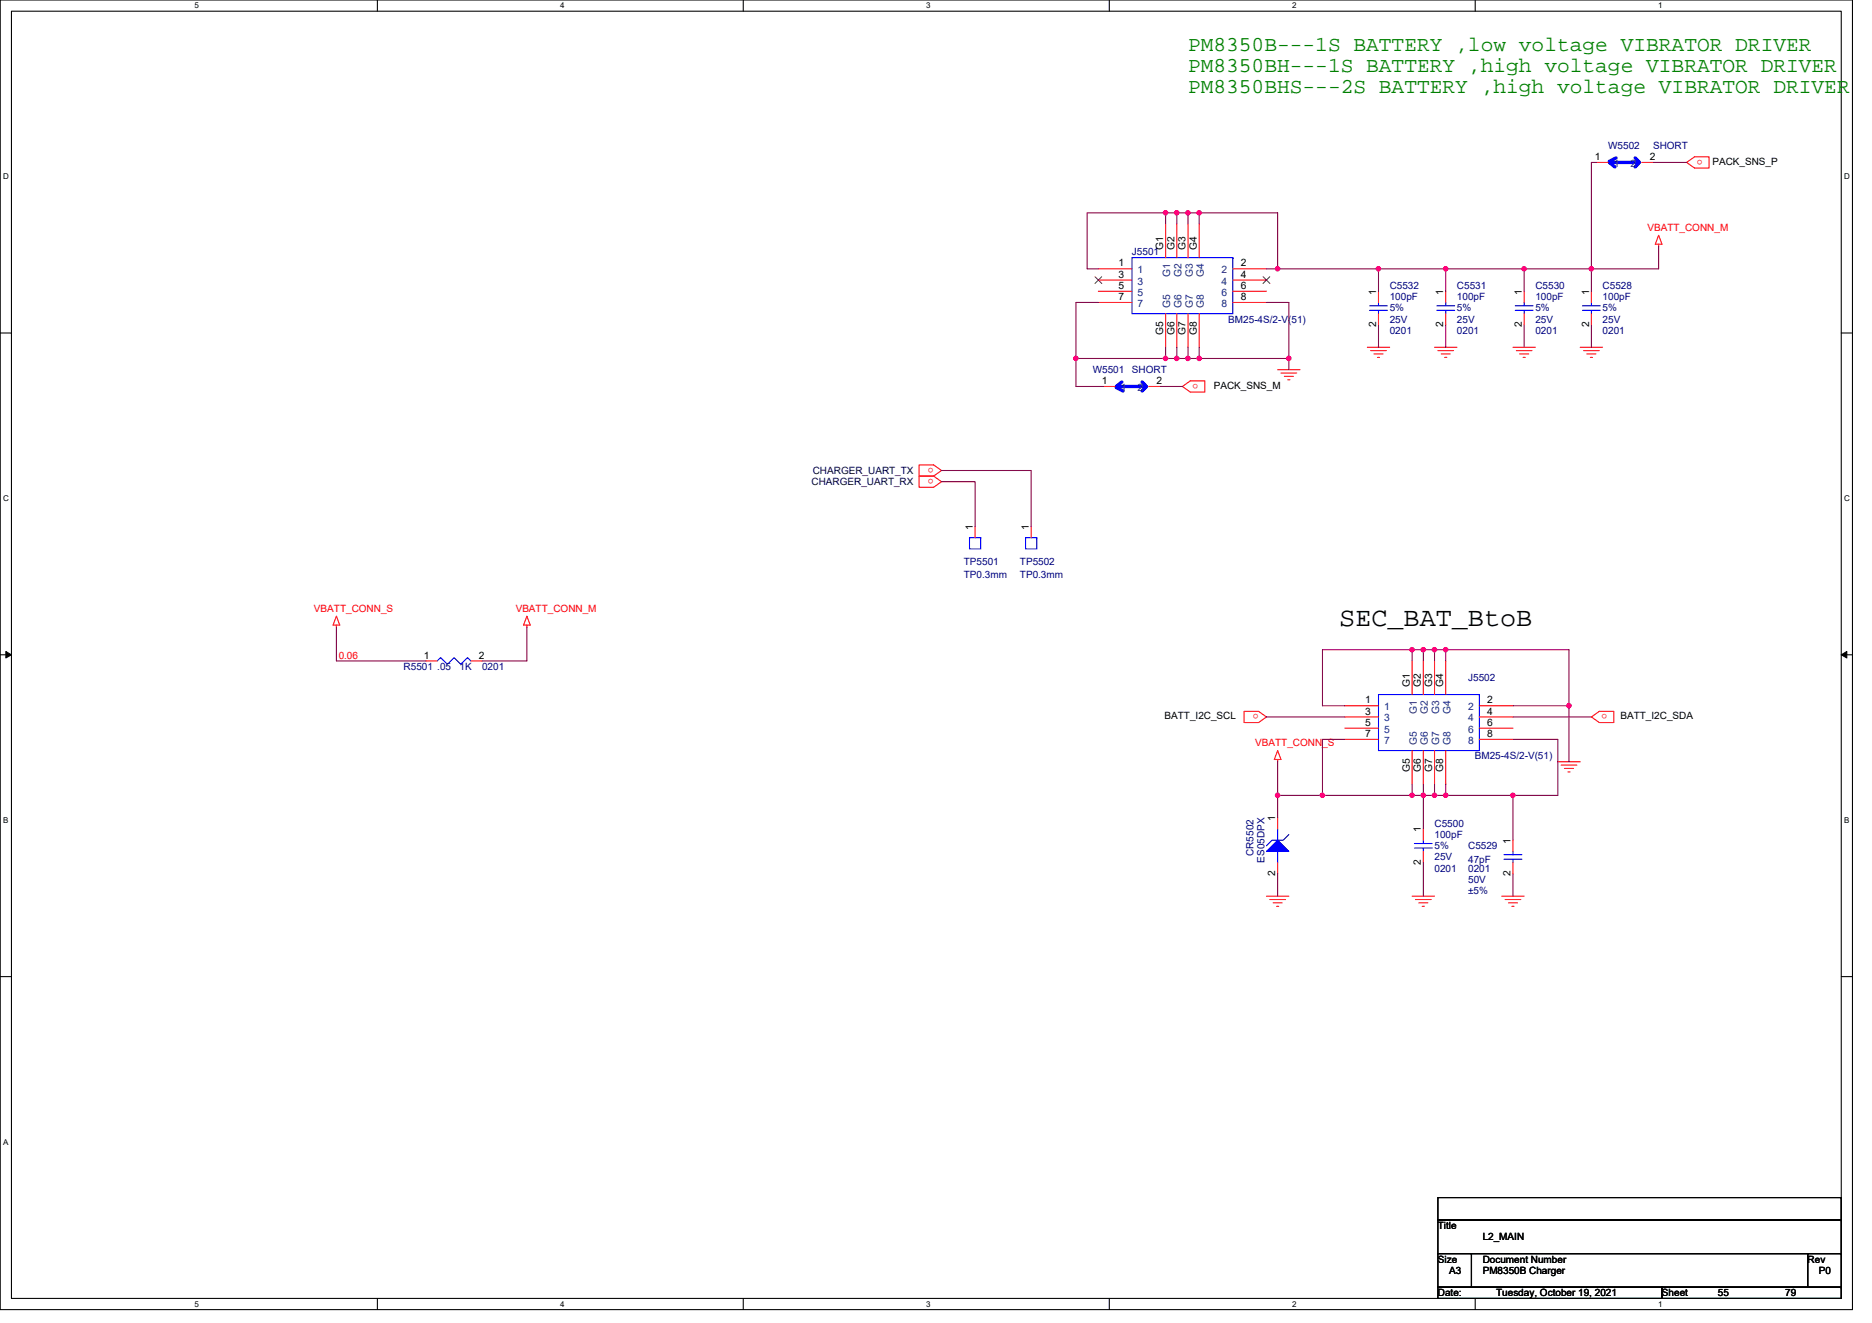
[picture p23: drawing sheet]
<svg xmlns="http://www.w3.org/2000/svg" width="297mm" height="210mm" viewBox="0 0 297 210" stroke-linecap="round" stroke-linejoin="round" font-family="sans-serif">
<defs><g id="words">
<text font-size="4.3" x="212.5" y="99.4">SEC_BAT_BtoB</text>
<g font-size="3.4" fill="#008000">
<text x="188.5" y="8">PM8350B---1S BATTERY ,low voltage VIBRATOR DRIVER</text>
<text x="188.5" y="11.4">PM8350BH---1S BATTERY ,high voltage VIBRATOR DRIVER</text>
<text x="188.5" y="14.8">PM8350BHS---2S BATTERY ,high voltage VIBRATOR DRIVER</text>
</g>
<g font-size="1.6" fill="#000080">
<text x="255.2" y="23.6">W5502</text>
<text x="262.3" y="23.6">SHORT</text>
<text x="179.6" y="40.5">J5501</text>
<text x="220.5" y="45.9">C5532</text>
<text x="220.5" y="47.6">100pF</text>
<text x="231.2" y="45.9">C5531</text>
<text x="231.2" y="47.6">100pF</text>
<text x="243.6" y="45.9">C5530</text>
<text x="243.6" y="47.6">100pF</text>
<text x="254.3" y="45.9">C5528</text>
<text x="254.3" y="47.6">100pF</text>
<text x="194.9" y="51.2">BM25-4S/2-V(51)</text>
<text x="220.5" y="53">0201</text>
<text x="220.5" y="51.2">25V</text>
<text x="220.5" y="49.4">5%</text>
<text x="231.2" y="53">0201</text>
<text x="231.2" y="51.2">25V</text>
<text x="231.2" y="49.4">5%</text>
<text x="243.6" y="53">0201</text>
<text x="243.6" y="51.2">25V</text>
<text x="243.6" y="49.4">5%</text>
<text x="254.3" y="53">0201</text>
<text x="254.3" y="51.2">25V</text>
<text x="254.3" y="49.4">5%</text>
<text x="173.4" y="59.2">W5501</text>
<text x="179.6" y="59.2">SHORT</text>
<text x="152.9" y="89.6">TP5501</text>
<text x="161.8" y="89.6">TP5502</text>
<text x="152.9" y="91.7">TP0.3mm</text>
<text x="161.8" y="91.7">TP0.3mm</text>
<text x="64" y="106.3">R5501 .05</text>
<text x="72.9" y="106.3">1K</text>
<text x="76.5" y="106.3">0201</text>
<text x="233" y="108.1">J5502</text>
<text x="234" y="120.5">BM25-4S/2-V(51)</text>
<text x="227.6" y="131.2">C5500</text>
<text x="198.9" y="135.8" transform="rotate(-90 198.9 135.8)">CR5502</text>
<text x="200.7" y="136.9" transform="rotate(-90 200.7 136.9)">ES05DPX</text>
<text x="227.6" y="133">100pF</text>
<text x="227.6" y="136.5">25V</text>
<text x="227.6" y="134.8">5%</text>
<text x="233" y="134.8">C5529</text>
<text x="233" y="136.9">47pF</text>
<text x="227.6" y="138.3">0201</text>
<text x="233" y="138.3">0201</text>
<text x="233" y="140.1">50V</text>
<text x="233" y="141.9">±5%</text>
</g>
<g font-size="1.6">
<text x="253" y="25.4">1</text>
<text x="261.8" y="25.4">2</text>
<text x="271.7" y="26.1">PACK_SNS_P</text>
<text x="184.6" y="39.6" transform="rotate(-90 184.6 39.6)">G1</text>
<text x="186.3" y="39.6" transform="rotate(-90 186.3 39.6)">G2</text>
<text x="188.1" y="39.6" transform="rotate(-90 188.1 39.6)">G3</text>
<text x="189.9" y="39.6" transform="rotate(-90 189.9 39.6)">G4</text>
<text x="177.5" y="42.3">1</text>
<text x="177.5" y="47.6">7</text>
<text x="177.5" y="44.1">3</text>
<text x="177.5" y="45.8">5</text>
<text x="196.9" y="42.3">2</text>
<text x="196.9" y="45.8">6</text>
<text x="196.9" y="44.1">4</text>
<text x="196.9" y="47.6">8</text>
<text x="218.4" y="46.8" transform="rotate(-90 218.4 46.8)">1</text>
<text x="229" y="46.8" transform="rotate(-90 229 46.8)">1</text>
<text x="241.5" y="46.8" transform="rotate(-90 241.5 46.8)">1</text>
<text x="252.1" y="46.8" transform="rotate(-90 252.1 46.8)">1</text>
<text x="184.6" y="53.2" transform="rotate(-90 184.6 53.2)">G5</text>
<text x="186.3" y="53.2" transform="rotate(-90 186.3 53.2)">G6</text>
<text x="188.1" y="53.2" transform="rotate(-90 188.1 53.2)">G7</text>
<text x="189.9" y="53.2" transform="rotate(-90 189.9 53.2)">G8</text>
<text x="218.4" y="51.9" transform="rotate(-90 218.4 51.9)">2</text>
<text x="229" y="51.9" transform="rotate(-90 229 51.9)">2</text>
<text x="241.5" y="51.9" transform="rotate(-90 241.5 51.9)">2</text>
<text x="252.1" y="51.9" transform="rotate(-90 252.1 51.9)">2</text>
<text x="174.8" y="61">1</text>
<text x="183.5" y="61">2</text>
<text x="192.6" y="61.7">PACK_SNS_M</text>
<text x="154.3" y="84.1" transform="rotate(-90 154.3 84.1)">1</text>
<text x="163.2" y="84.1" transform="rotate(-90 163.2 84.1)">1</text>
<text x="67.2" y="104.5">1</text>
<text x="76" y="104.5">2</text>
<text x="216.6" y="111.6">1</text>
<text x="216.6" y="113.4">3</text>
<text x="223.7" y="109" transform="rotate(-90 223.7 109)">G1</text>
<text x="225.5" y="109" transform="rotate(-90 225.5 109)">G2</text>
<text x="227.2" y="109" transform="rotate(-90 227.2 109)">G3</text>
<text x="229" y="109" transform="rotate(-90 229 109)">G4</text>
<text x="236" y="111.6">2</text>
<text x="236" y="113.4">4</text>
<text x="184.8" y="114.2">BATT_I2C_SCL</text>
<text x="216.6" y="117">7</text>
<text x="216.6" y="115.2">5</text>
<text x="236" y="115.2">6</text>
<text x="236" y="117">8</text>
<text x="257.1" y="114.2">BATT_I2C_SDA</text>
<text x="223.7" y="122.6" transform="rotate(-90 223.7 122.6)">G5</text>
<text x="225.5" y="122.6" transform="rotate(-90 225.5 122.6)">G6</text>
<text x="227.2" y="122.6" transform="rotate(-90 227.2 122.6)">G7</text>
<text x="229" y="122.6" transform="rotate(-90 229 122.6)">G8</text>
<text x="202.3" y="130.3" transform="rotate(-90 202.3 130.3)">1</text>
<text x="225.5" y="137.3" transform="rotate(-90 225.5 137.3)">2</text>
<text x="225.5" y="132.1" transform="rotate(-90 225.5 132.1)">1</text>
<text x="239.7" y="133.9" transform="rotate(-90 239.7 133.9)">1</text>
<text x="202.3" y="139.1" transform="rotate(-90 202.3 139.1)">2</text>
<text x="239.7" y="139.1" transform="rotate(-90 239.7 139.1)">2</text>
<text x="228.2" y="195.1">Title</text>
<text x="235.3" y="196.8">L2_MAIN</text>
<text x="228.2" y="200.4">Size</text>
<text x="229.9" y="202.2">A3</text>
<text x="235.3" y="200.4">Document Number</text>
<text x="235.3" y="202.2">PM8350B Charger</text>
<text x="286.8" y="200.4">Rev</text>
<text x="288.6" y="202.2">P0</text>
<text x="228.2" y="205.7">Date:</text>
<text x="237.4" y="205.7">Tuesday, October 19, 2021</text>
<text x="263.7" y="205.7">Sheet</text>
<text x="272.6" y="205.7">55</text>
<text x="283.3" y="205.7">79</text>
</g>
<g font-size="1.6" fill="#004080">
<text x="256.1" y="26.5">1</text>
<text x="258.7" y="26.5">2</text>
<text x="180.5" y="43.4">1</text>
<text x="180.5" y="45.2">3</text>
<text x="180.5" y="46.9">5</text>
<text x="185.7" y="44" transform="rotate(-90 185.7 44)">G1</text>
<text x="187.5" y="44" transform="rotate(-90 187.5 44)">G2</text>
<text x="189.2" y="44" transform="rotate(-90 189.2 44)">G3</text>
<text x="191" y="44" transform="rotate(-90 191 44)">G4</text>
<text x="193.8" y="43.4">2</text>
<text x="193.8" y="46.9">6</text>
<text x="193.8" y="45.2">4</text>
<text x="180.5" y="48.7">7</text>
<text x="185.7" y="48.9" transform="rotate(-90 185.7 48.9)">G5</text>
<text x="187.5" y="48.9" transform="rotate(-90 187.5 48.9)">G6</text>
<text x="189.2" y="48.9" transform="rotate(-90 189.2 48.9)">G7</text>
<text x="191" y="48.9" transform="rotate(-90 191 48.9)">G8</text>
<text x="193.8" y="48.7">8</text>
<text x="177.8" y="62.1">1</text>
<text x="180.5" y="62.1">2</text>
<text x="219.6" y="112.7">1</text>
<text x="224.8" y="113.3" transform="rotate(-90 224.8 113.3)">G1</text>
<text x="226.6" y="113.3" transform="rotate(-90 226.6 113.3)">G2</text>
<text x="228.4" y="113.3" transform="rotate(-90 228.4 113.3)">G3</text>
<text x="230.1" y="113.3" transform="rotate(-90 230.1 113.3)">G4</text>
<text x="233" y="112.7">2</text>
<text x="219.6" y="118.1">7</text>
<text x="219.6" y="114.5">3</text>
<text x="219.6" y="116.3">5</text>
<text x="224.8" y="118.2" transform="rotate(-90 224.8 118.2)">G5</text>
<text x="226.6" y="118.2" transform="rotate(-90 226.6 118.2)">G6</text>
<text x="228.4" y="118.2" transform="rotate(-90 228.4 118.2)">G7</text>
<text x="230.1" y="118.2" transform="rotate(-90 230.1 118.2)">G8</text>
<text x="233" y="116.3">6</text>
<text x="233" y="114.5">4</text>
<text x="233" y="118.1">8</text>
</g>
<g font-size="1.6" fill="#f00">
<text x="270.1" y="25.4" transform="rotate(180 270.1 25.4)">o</text>
<text x="261.4" y="36.6">VBATT_CONN_M</text>
<text x="190.1" y="60.9" transform="rotate(180 190.1 60.9)">o</text>
<text x="148.1" y="74.3" transform="rotate(180 148.1 74.3)">o</text>
<text x="148.1" y="76" transform="rotate(180 148.1 76)">o</text>
<text x="49.8" y="97.1">VBATT_CONN_S</text>
<text x="81.8" y="97.1">VBATT_CONN_M</text>
<text x="53.7" y="104.5">0.06</text>
<text x="199.7" y="113.4" transform="rotate(180 199.7 113.4)">o</text>
<text x="255" y="113.4" transform="rotate(180 255 113.4)">o</text>
<text x="199.2" y="118.4">VBATT_CONN_S</text>
</g>
<g font-size="1.6" fill="#000040">
<text x="128.8" y="77">CHARGER_UART_RX</text>
<text x="129" y="75.2">CHARGER_UART_TX</text>
</g>
<g font-size="1.3">
<text x="30.8" y="1.3">5</text>
<text x="88.9" y="1.3">4</text>
<text x="147" y="1.3">3</text>
<text x="205" y="1.3">2</text>
<text x="263.1" y="1.3">1</text>
<text x=".5" y="28.4">D</text>
<text x="292.6" y="28.4">D</text>
<text x=".5" y="79.5">C</text>
<text x="292.6" y="79.5">C</text>
<text x=".5" y="130.6">B</text>
<text x="292.6" y="130.6">B</text>
<text x=".5" y="181.7">A</text>
<text x="30.8" y="207.4">5</text>
<text x="88.9" y="207.4">4</text>
<text x="147" y="207.4">3</text>
<text x="205" y="207.4">2</text>
<text x="263.1" y="207.4">1</text>
</g>
</g></defs>
<path d="M0 0h293.9v207.9h-293.9zM1.8 1.8h290.4v204.3h-290.4z" fill="none" stroke="#000" stroke-width=".17"/>
<g fill="#fff">
<path d="M30.8 .2h.7v1.4h-.7z"/>
<path d="M30.8 206.3h.7v1.4h-.7z"/>
</g>
<path d="M59.9 0v1.8M59.9 206.1v1.8" fill="none" stroke="#000" stroke-width=".17"/>
<g fill="#fff">
<path d="M88.9 .2h.7v1.4h-.7z"/>
<path d="M88.9 206.3h.7v1.4h-.7z"/>
</g>
<path d="M117.9 0v1.8M117.9 206.1v1.8" fill="none" stroke="#000" stroke-width=".17"/>
<g fill="#fff">
<path d="M147 .2h.7v1.4h-.7z"/>
<path d="M147 206.3h.7v1.4h-.7z"/>
</g>
<path d="M176 0v1.8M176 206.1v1.8" fill="none" stroke="#000" stroke-width=".17"/>
<g fill="#fff">
<path d="M205 .2h.7v1.4h-.7z"/>
<path d="M205 206.3h.7v1.4h-.7z"/>
</g>
<path d="M234.1 0v1.8M234.1 206.1v1.8" fill="none" stroke="#000" stroke-width=".17"/>
<g fill="#fff">
<path d="M263.1 .2h.7v1.4h-.7z"/>
<path d="M263.1 206.3h.7v1.4h-.7z"/>
<path d="M.5 27.3h.9v1.4h-.9z"/>
<path d="M292.6 27.3h.9v1.4h-.9z"/>
<path d="M.5 78.4h.9v1.4h-.9z"/>
<path d="M292.6 78.4h.9v1.4h-.9z"/>
</g>
<path d="M0 52.9h1.8M292.2 52.9h1.7" fill="none" stroke="#000" stroke-width=".17"/>
<g fill="#fff">
<path d="M.5 129.5h.8v1.4h-.8z"/>
<path d="M292.6 129.5h.9v1.4h-.9z"/>
</g>
<path d="M0 103.9h1.8M292.2 103.9h1.7" fill="none" stroke="#000" stroke-width=".17"/>
<path d="M.9 103.4l.9 .5-.9 .5zM292.2 103.9l.8-.5v1z" fill="#000" stroke="#000" stroke-width=".16"/>
<path d="M.5 180.5h.8v1.4h-.8z" fill="#fff"/>
<g fill="none" stroke="#000" stroke-width=".17">
<path d="M0 155h1.8M292.2 155h1.7M228.2 190.1h64v3.5h-64zM228.2 193.6h64v5.4h-64zM228.2 199h5.3v5.3h-5.3zM233.5 199h.1M233.5 199h53.3v5.3h-53.3zM286.8 199h.1M286.8 199h5.4v5.3h-5.4zM292.2 190.1h.1M292.2 193.6h.1M292.2 199h.1"/>
<path d="M228.2 204.3h35.5v1.8h-35.5zM263.7 204.3h.1M263.7 204.3h28.5v1.8h-28.5zM292.2 204.3h.1"/>
</g>
<g fill="none" stroke="#f00" stroke-width=".17">
<path d="M185 35.6v5.3M186.7 35.6v5.3M188.5 35.6v5.3M190.3 35.6v5.3M253.4 25.8h1.8M260.5 25.8h1.8M263.2 37.3l.5 1.5h-1zM263.2 38.8v.3M267.6 25.8l1.3-.9h2.3v1.8h-2.3zM174.3 42.7h5.3M174.3 48h5.3M174.3 44.4h5.3"/>
<path d="M174.3 46.2h5.3M185 49.8v5.3M186.7 49.8v5.3M188.5 49.8v5.3M190.3 49.8v5.3M195.6 42.7h5.4M195.6 46.2h5.4M195.6 44.4h5.4M195.6 48h5.4M202.7 58.7h3.6M203.3 59.2h2.5M203.8 59.7h1.4"/>
<path d="M217 55.1h3.5M217.5 55.6h2.5M218 56.2h1.5M218.6 56.7h.3M218.7 46.2v1.8M218.7 49.8v1.8M227.6 55.1h3.6M228.2 55.6h2.4M228.7 56.2h1.4M229.2 56.7h.4M229.4 46.2v1.8M229.4 49.8v1.8"/>
<path d="M240.1 55.1h3.5M240.6 55.6h2.5M241.1 56.2h1.5M241.7 56.7h.3M241.8 46.2v1.8M241.8 49.8v1.8M250.7 55.1h3.6M251.3 55.6h2.5M251.8 56.2h1.4M252.3 56.7h.4M252.5 46.2v1.8M252.5 49.8v1.8"/>
<path d="M145.8 73.8h2.3l1.3 .9-1.3 .9h-2.3zM145.8 75.6h2.3l1.3 .9-1.3 .8h-2.3zM175.2 61.3h1.8M182.3 61.3h1.8M187.6 61.3l1.3-.8h2.3v1.7h-2.3zM204.3 60.3h.4M53.4 97.8l.5 1.4h-1.1zM53.4 99.2v.4M83.6 97.8l.5 1.4h-1zM83.6 99.2v.4M154.7 83.6v1.7M163.6 83.6v1.7"/>
<path d="M67.6 104.9h1.8M74.7 104.9h1.8M197.4 112.9h2.3l1.3 .9-1.3 .9h-2.3zM202.7 119.1l.6 1.4h-1.1zM213.4 112h5.3M213.4 117.3h5.3M213.4 113.8h5.3M213.4 115.6h5.3M224.1 104.9v5.3M224.1 119.1v5.4M225.8 104.9v5.3M225.8 119.1v5.4"/>
<path d="M227.6 104.9v5.3M227.6 119.1v5.4M229.4 104.9v5.3M229.4 119.1v5.4M234.7 112h5.4M234.7 115.6h5.4M234.7 113.8h5.4M234.7 117.3h5.4M252.5 113.8l1.3-.9h2.3v1.8h-2.3zM202.7 120.5v.4M202.7 136.9v1.8M202.7 129.8v1.8"/>
<path d="M225.8 131.6v1.7M225.8 135.1v1.8M240.1 133.4v1.7M240.1 136.9v1.8M247.2 120.9h3.5M247.7 121.4h2.5M248.2 122h1.5M248.8 122.5h.3M201 142.2h3.5M201.5 142.8h2.5M202 143.3h1.5M202.6 143.8h.3"/>
<path d="M224.1 142.2h3.5M224.6 142.8h2.5M225.1 143.3h1.5M225.7 143.8h.3M238.3 142.2h3.5M238.8 142.8h2.5M239.3 143.3h1.5M239.9 143.8h.3"/>
</g>
<g fill="none" stroke="#00f" stroke-width=".17">
<path d="M179.6 40.9h16v8.9h-16zM195.6 40.9h.1M217.3 48.5h2.9M217.3 49.3h2.9M218.7 48v.5M218.7 49.3v.5M228 48.5h2.8M228 49.3h2.8M229.4 48v.5M229.4 49.3v.5M240.4 48.5h2.9M240.4 49.3h2.9"/>
<path d="M241.8 48v.5M241.8 49.3v.5M251.1 48.5h2.8M251.1 49.3h2.8M252.5 48v.5M252.5 49.3v.5M153.8 85.3h1.8v1.8h-1.8zM155.6 85.3h.1M162.7 85.3h1.8v1.8h-1.8zM164.5 85.3h.1M69.4 104.9l.5-.5 1.1 1 1-1 1.1 1 1.1-1 .5 .5M218.7 110.2h16v8.9h-16z"/>
<path d="M234.7 110.2h.1M202.7 135.1v1.8M202.7 131.6v1.7M204.5 132.5l-.9 .8h-1.8l-.8 .9M224.4 133.9h2.9M224.4 134.6h2.9M225.8 133.3v.6M225.8 134.6v.5M238.7 135.7h2.8M238.7 136.4h2.8M240.1 135.1v.6M240.1 136.4v.5"/>
</g>
<path d="M173.8 43.9l1 1.1M174.8 43.9l-1.1 1.1M200.4 43.9l1.1 1.1M201.5 43.9l-1.1 1.1" fill="none" stroke="#804000" stroke-width=".16"/>
<path d="M255.4 25.8l.8 .7M255.7 25.8h3.9M256.4 25.1l-1 .5M259.5 25.1l.7 .7M260 26l-.5 .5M177.1 61.5l1.1 .6M177.5 61.3h3.9M178 60.6l-.9 .7M181.2 60.6l.6 .6M181.9 61.3l-.7 .8" fill="none" stroke="#00f" stroke-width=".53"/>
<path d="M202.7 133.4l1.8 1.7h-3.5z" fill-rule="evenodd" fill="#00f" stroke="#00f" stroke-width=".17"/>
<g fill="none" stroke="#800040" stroke-width=".17">
<path d="M185 33.8h1.7M185 33.8h-12.5v8.9h1.8M185 33.8v1.8M186.7 33.8v1.8M186.7 33.8h1.8M188.5 33.8v1.8M188.5 33.8h1.8M190.3 33.8h12.4v8.9M190.3 33.8v1.8M253.4 25.8h-.9v16.9M262.3 25.8h5.3M263.2 39.1v3.6h-10.7"/>
<path d="M174.3 48h-3.6v8.9M185 56.9h1.7M185 55.1v1.8M185 56.9h-14.3v4.4h4.5M186.7 55.1v1.8M186.7 56.9h1.8M188.5 56.9h1.8M188.5 55.1v1.8M190.3 55.1v1.8M190.3 56.9h14.2M201 48h3.5v8.9M201 42.7h1.7"/>
<path d="M202.7 42.7h16M204.5 56.9v1.8M218.7 42.7v3.5M218.7 51.6v3.5M218.7 42.7h10.7M229.4 42.7v3.5M229.4 51.6v3.5M229.4 42.7h12.4M241.8 42.7v3.5M241.8 51.6v3.5M241.8 42.7h10.7M252.5 42.7v3.5"/>
<path d="M252.5 51.6v3.5M149.4 74.7h14.2v8.9M149.4 76.5h5.3v7.1M184.1 61.3h3.5M53.4 99.6v5.3h14.2M83.6 99.6v5.3h-7.1M201 113.8h12.4M213.4 117.3h-3.6v8.9M224.1 103.1h1.7M224.1 103.1h-14.3v8.9h3.6M224.1 103.1v1.8M225.8 103.1v1.8"/>
<path d="M225.8 103.1h1.8M227.6 103.1h1.8M227.6 103.1v1.8M229.4 103.1v1.8M229.4 103.1h19.6v8.9M240.1 112h8.9M240.1 113.8h12.4M240.1 117.3h7.1v8.9h-7.1v7.1M249 112v8.9M202.7 138.7v3.5M202.7 126.2h7.1M202.7 120.9v5.3"/>
<path d="M202.7 126.2v3.6M209.8 126.2h14.3M224.1 126.2h1.7M224.1 124.5v1.7M225.8 126.2v5.4M225.8 136.9v5.3M225.8 124.5v1.7M225.8 126.2h1.8M227.6 126.2h1.8M227.6 124.5v1.7M229.4 126.2h10.7M229.4 124.5v1.7"/>
<path d="M240.1 138.7v3.5"/>
</g>
<g fill="#f0f" stroke="#f0f" stroke-width=".17">
<circle cx="252.5" cy="42.7" r=".35"/>
<circle cx="186.7" cy="33.8" r=".35"/>
<circle cx="184.9" cy="33.8" r=".35"/>
<circle cx="188.5" cy="33.8" r=".35"/>
<circle cx="190.3" cy="33.8" r=".35"/>
<circle cx="202.7" cy="42.7" r=".35"/>
<circle cx="170.7" cy="56.9" r=".35"/>
<circle cx="204.5" cy="56.9" r=".35"/>
<circle cx="186.7" cy="56.9" r=".35"/>
<circle cx="184.9" cy="56.9" r=".35"/>
<circle cx="188.5" cy="56.9" r=".35"/>
<circle cx="190.3" cy="56.9" r=".35"/>
<circle cx="224.1" cy="103.1" r=".35"/>
<circle cx="225.8" cy="103.1" r=".35"/>
<circle cx="227.6" cy="103.1" r=".35"/>
<circle cx="229.4" cy="103.1" r=".35"/>
<circle cx="248.9" cy="112" r=".35"/>
<circle cx="202.7" cy="126.2" r=".35"/>
<circle cx="209.8" cy="126.2" r=".35"/>
<circle cx="224.1" cy="126.2" r=".35"/>
<circle cx="225.8" cy="126.2" r=".35"/>
<circle cx="227.6" cy="126.2" r=".35"/>
<circle cx="229.4" cy="126.2" r=".35"/>
<circle cx="240.1" cy="126.2" r=".35"/>
<circle cx="241.8" cy="42.7" r=".35"/>
<circle cx="218.7" cy="42.7" r=".35"/>
<circle cx="229.4" cy="42.7" r=".35"/>
</g>
<use href="#words"/>
</svg>
